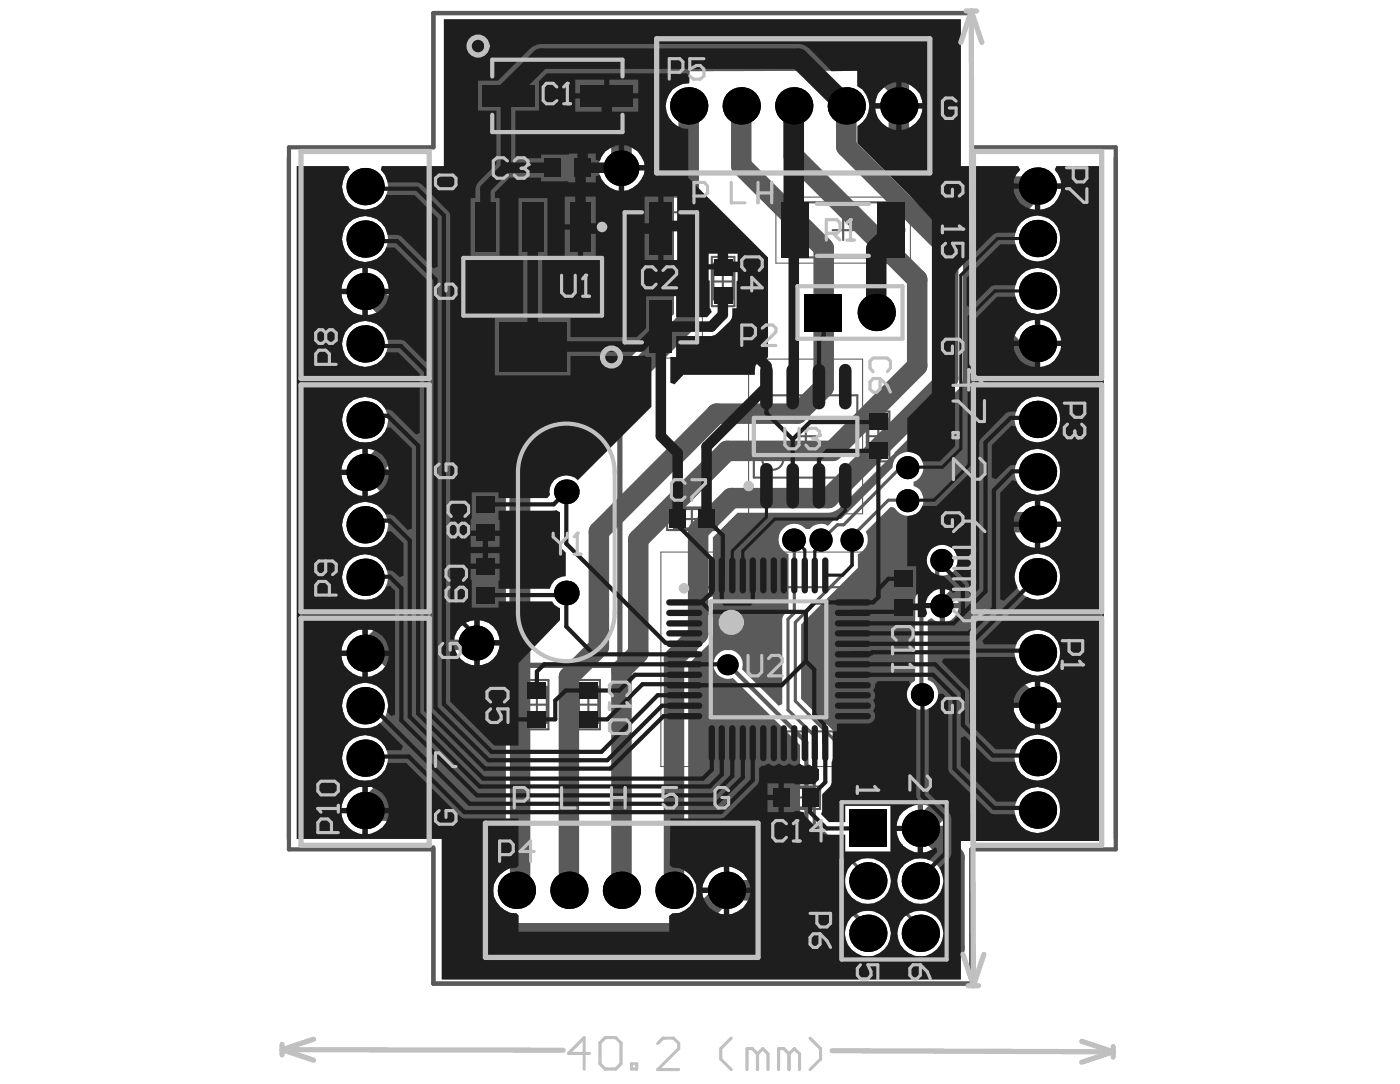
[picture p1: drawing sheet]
<svg xmlns="http://www.w3.org/2000/svg" width="279mm" height="216mm" viewBox="0 0 279 216" stroke-linecap="round" stroke-linejoin="round" font-family="sans-serif">
<g fill="none" stroke="#5a5a5a" stroke-width=".42">
<path d="M98.1 11.9h26v14.4h-26zM109.1 19.1h4.1M111.1 17v4.1M108.3 31.2h9.8v4.5h-9.8zM109.6 31.5h7.1v3.9h-7.1zM111.2 33.4h4M113.2 31.5v3.9M92.4 49.5h27.6v15.2h-27.6zM104.1 57.1h4.2M106.2 55v4.2M124.5 42.3h14.4v25.9h-14.4zM129.6 55.2h4.2"/>
<path d="M131.7 53.1v4.2M141.9 51.2h4.5v9.8h-4.5zM142.2 56.1h3.9M142.2 52.5h3.9v7.1h-3.9zM144.1 54.1v4M157.4 40.3h21.2v11h-21.2zM166 45.8h4M168.1 43.7v4.1M150.3 78.7h20.6v16.4h-20.6zM94.4 98.5h4.5v9.8h-4.5zM94.8 99.7h3.8v7.2h-3.8zM158.5 86.9h4.1"/>
<path d="M160.6 84.9v4.1M172.8 82h4.5v9.9h-4.5zM173.1 86.9h3.9M173.1 83.3h3.9v7.2h-3.9zM175.1 85v3.9M94.4 110.8h4.5v9.8h-4.5zM94.8 103.4h3.8M94.8 115.7h3.8M94.8 112h3.8v7.3h-3.8zM96.8 101.4v3.9M96.8 113.7v4M133 101.1h9.8v4.5h-9.8z"/>
<path d="M134.3 101.4h7.3v3.9h-7.3zM136 103.4h3.9M137.9 101.4v3.9M138.7 117h28.9v28.7h-28.9zM177.7 113.2h4.5v9.9h-4.5zM178 118.2h3.9M178 114.6h3.9v7.2h-3.9zM180 116.2v3.9M104.7 135.4h4.6v9.9h-4.6zM105 136.8h4v7.2h-4zM107 138.4v3.9M115.1 135.4h4.5v9.9h-4.5z"/>
<path d="M115.4 136.8h3.9v7.2h-3.9zM117.3 138.4v3.9M151.1 131.4h4.2M153.2 129.3v4.1M105 140.3h4M115.4 140.3h3.9M153.6 156.6h9.8v4.5h-9.8zM155 157h7.2v3.8h-7.2zM156.5 158.8h4M158.5 157v3.8"/>
<circle cx="154" cy="91.5" r="2.09"/>
<circle cx="142.5" cy="120.6" r="2.09"/>
</g>
<path d="M102.1 83.6h21l.5 .5v48.4h-21.5z" fill="none" stroke="#5a5a5a" stroke-width="1"/>
<path d="M95.1 10.9h32.1v16.3h-32.1zM91.3 39.3h29.7v35.7h-29.7zM123.5 39.3h16.5v32h-16.5zM154.7 39.3h26.8v13.1h-26.8zM149.2 71.5h22.7v30.8h-22.7zM131.7 110h43v42.7h-43z" fill="none" stroke="#5a5a5a" stroke-width=".21"/>
<path d="M86.4 168.8v27.1h107.2v-26.7h28.8v-139.9h-28.8v-26.7h-107.2v26.7h-28.8v139.9h28.8" fill="none" stroke="#5a5a5a" stroke-width=".84"/>
<path d="M59.2 33.1h10.2l.3 .7a4.6 4.6 0 0 0-.2 6.6 4.6 4.6 0 0 0 6.6 0 4.6 4.6 0 0 0-.2-6.6l.2-.7h12.4v-29.2h103v29.2h11.4l.4 .7-.7 .9-.5 1.1v.7h9.4l-.1-.7-.5-1.1-.6-.9 .3-.7h9.4v134.4h-28.5v27.6h-103.4v-28h-28.9zM179.7 16.4v4.2h4.2a4.7 4.7 0 0 0-4.2-4.2zM175.8 17.7l-.8 1-.6 1.9h4.2v-4.2l-.7 .1-1.2 .5zM179.7 21.6v4.3a4.7 4.7 0 0 0 4.2-4.3zM174.4 21.6a4.7 4.7 0 0 0 4.2 4.3v-4.3zM124.4 28.9v4h4.1a4.6 4.6 0 0 0-4.1-4zM120.6 30.2l-.7 1-.5 1.7h3.9v-4l-.6 .1-1.1 .5zM124.4 33.9v4.1a4.8 4.8 0 0 0 4.1-4.1zM119.4 33.9a4.6 4.6 0 0 0 3.9 4.1v-4.1zM207.3 37.6v4.2a4.5 4.5 0 0 0 4.2-4.2zM202.1 37.6a4.3 4.3 0 0 0 4.2 4.2v-4.2zM202.2 47.5a4.6 4.6 0 0 0 9.2 0 4.6 4.6 0 0 0-9.2 0zM68.2 47.6a4.6 4.6 0 0 0 9.2 0 4.6 4.6 0 0 0-9.2 0zM73.3 53.4v4.1h4.2a4.5 4.5 0 0 0-4.2-4.1zM69.4 54.7l-.8 1-.5 1.8h4.1v-4.1l-1.8 .5zM202.2 57.9a4.6 4.6 0 0 0 9.2 0 4.6 4.6 0 0 0-9.2 0zM73.3 58.6v4.2a4.5 4.5 0 0 0 4.2-4.2zM68.1 58.6l.1 .7a4.9 4.9 0 0 0 4 3.5v-4.2zM207.3 63.7v4.2h4.2a4.7 4.7 0 0 0-4.2-4.2zM203.3 65.1l-.7 .9-.5 1.1v.8h4.2v-4.2l-1.9 .5zM68.2 68.5a4.6 4.6 0 0 0 9.2 0 4.6 4.6 0 0 0-9.2 0zM207.3 68.9v4.2a4.5 4.5 0 0 0 4.2-4.2zM202.1 68.9a4.3 4.3 0 0 0 4.2 4.2v-4.2zM202.2 83.5a4.6 4.6 0 0 0 9.2 0 4.6 4.6 0 0 0-9.2 0zM69.5 80.4a4.6 4.6 0 0 0 1 7.2 4.6 4.6 0 0 0 6.7-2.8 4.6 4.6 0 0 0-2.2-5.1 4.6 4.6 0 0 0-5.5 .7zM73.3 89.4v4.2h4.2a4.3 4.3 0 0 0-4.2-4.2zM69.4 90.6l-.8 1.1-.5 1.9h4.1v-4.2l-1.8 .5zM202.2 94a4.6 4.6 0 0 0 9.2 0 4.6 4.6 0 0 0-9.2 0zM73.3 94.6v4.2a4.5 4.5 0 0 0 4.2-4.2zM68.1 94.6a4.7 4.7 0 0 0 4.1 4.2v-4.2zM137.5 14.2l-.1 2.3a4.9 4.9 0 0 0-4.7 4.6 4.7 4.7 0 0 0 1.6 3.5v37.9l-32.6 32.6-.6 .7-.2 .7-.1 .7v76.2a4.5 4.5 0 0 0-2.4 5.1 4.5 4.5 0 0 0 4.5 3.4l.4 .4v3.3h30.1v-3.2l.6-.5a4.5 4.5 0 0 0 4.5-2.9 4.5 4.5 0 0 0-1.3-5.1v-41.6l4.1-4 .7-1.2 .1-.8v-19.3l4.9-4.9h18.1l.8-.1 .7-.3 .6-.4 11-11 .6 .5a3.2 3.2 0 0 0-.9 2.3l-10.3 10.3h-1.1l-1.5 1.3a2.75 2.75 0 0 0-3.5 .7h-.9a3.1 3.1 0 0 0-4.9 .3 3.1 3.1 0 0 0 1.5 4.7v11.3l-1 .8-.3 .8v16.9l-.7 .4-7.4-7.4a2.88 2.88 0 0 0-2.3-3.8 2.88 2.88 0 0 0-3.2 3.2 2.88 2.88 0 0 0 3.8 2.4l13.4 13.4v16.7l.1 .5 .2 .4 7 6.9v7.4l2.6 2.8a4.6 4.6 0 0 0 2 7.1 4.6 4.6 0 0 0 6.1-4 4.6 4.6 0 0 0-5.7-4.7l-.2 .1-2-2 .6-.6a4.5 4.5 0 0 0 5.8-.1l.7 .3 .4 .8 2.9 3a4.6 4.6 0 0 0 1.9 7.2 4.6 4.6 0 0 0 6.1-4.2 4.6 4.6 0 0 0-6-4.4l-2.5-2.5 .2-.7 .2-.1a4.5 4.5 0 0 0 6.2 .9 4.5 4.5 0 0 0 1.2-6.2 4.5 4.5 0 0 0-6.2-1.4l-.9 .6-.3 .5-.8-.3v-4l.8-.3 .1 .3 1 .8 1.2 .5 .7 .1v-9.5a4.8 4.8 0 0 0-3 1.6l-.8-.2v-2.8l-.4-.8-19-18.9v-14.8l11.3-11.3v-2.7a3.1 3.1 0 0 0 1.6-4.5l4.9-4.9 .7 .1a3.1 3.1 0 0 0 4.9 .9 3.1 3.1 0 0 0-.5-5l-.5-.2v-.8a3.1 3.1 0 0 0 1.5-4.6 3.1 3.1 0 0 0-4.8-.6l-.6-.6 12.9-12.7 .7-1.4 .1-.7v-25.9l-.1-.7-.7-1.4-19.5-19.4v-3.4a4.5 4.5 0 0 0-.7-7.5v-3zM207.3 99.7v4.2h4.2a4.7 4.7 0 0 0-4.2-4.2zM203.3 101.1l-.7 .9-.5 1.2v.7h4.2v-4.2l-1.9 .5zM69.5 101.3a4.6 4.6 0 0 0 1 7.2 4.6 4.6 0 0 0 6.7-2.8 4.6 4.6 0 0 0-2.2-5.2 4.6 4.6 0 0 0-5.5 .8zM207.3 104.9v4.2a4.7 4.7 0 0 0 4.2-4.2zM202.1 104.9a4.4 4.4 0 0 0 3.4 4.1l.8 .1v-4.2zM202.2 114.9a4.6 4.6 0 0 0 9.2 0 4.6 4.6 0 0 0-9.2 0zM69.5 111.7a4.6 4.6 0 0 0 1 7.2 4.6 4.6 0 0 0 6.7-2.8 4.6 4.6 0 0 0-2.2-5.1 4.6 4.6 0 0 0-5.5 .7zM188.4 121.1v2.7a3.1 3.1 0 0 0 2.7-2.7zM185.6 109.3a3.1 3.1 0 0 0-.1 4.4v2l-2.7 2.7-.3 .4-.1 .6v16.1a3.1 3.1 0 0 0-1 4.7 3.1 3.1 0 0 0 4.7 .2 3.1 3.1 0 0 0-.7-4.8l-.5-.2v-11.9l.7-.4 .6 .4 .7 .3h.4v-3.2h.5v-.5h3.3a3.4 3.4 0 0 0-2.4-2.7h-.2l-.5-.7 .1-2 .5-.1a2.59 2.59 0 0 0 2.2-2.2 3.5 3.5 0 0 0-.8-3.1 3.3 3.3 0 0 0-4.4 0zM95.6 123.5v4h4a4.3 4.3 0 0 0-4-4zM91.8 124.8l-.7 .9-.5 1.2v.6h4v-4l-.8 .1-1 .5zM73.3 125.4v4.2h4.2a4.3 4.3 0 0 0-4.2-4.2zM69.4 126.7l-.8 1-.5 1.9h4.1v-4.2h-.7l-1.1 .5zM95.6 128.5v4a4.3 4.3 0 0 0 4-4zM90.6 128.5a4.3 4.3 0 0 0 4 4v-4zM202.2 130a4.6 4.6 0 0 0 9.2 0 4.6 4.6 0 0 0-9.2 0zM73.3 130.6v4.2a4.5 4.5 0 0 0 4.2-4.2zM68.1 130.6a4.7 4.7 0 0 0 4.1 4.2v-4.2zM207.3 135.8v4.1h4.2a4.7 4.7 0 0 0-4.2-4.1zM203.3 137.1l-.7 1-.5 1.1v.7h4.2v-4.1l-1.9 .5zM69.5 137.3a4.6 4.6 0 0 0 1 7.2 4.6 4.6 0 0 0 6.7-2.8 4.6 4.6 0 0 0-2.2-5.1 4.6 4.6 0 0 0-5.5 .7zM207.3 141v4.2a4.7 4.7 0 0 0 4.2-4.2zM202.1 141a4.4 4.4 0 0 0 3.4 4l.8 .2v-4.2zM202.2 150.9a4.6 4.6 0 0 0 9.2 0 4.6 4.6 0 0 0-9.2 0zM69.5 147.8a4.6 4.6 0 0 0 1 7.2 4.6 4.6 0 0 0 6.7-2.9 4.6 4.6 0 0 0-2.2-5.1 4.6 4.6 0 0 0-5.5 .8zM73.3 156.7v4.2h4.2a4.3 4.3 0 0 0-4.2-4.2zM69.4 158l-.8 1-.5 1.9h4.1v-4.2h-.7l-1.1 .6zM184 160.3v4.2h4.2a4.7 4.7 0 0 0-4.2-4.2zM202.2 161.3a4.6 4.6 0 0 0 9.2 0 4.6 4.6 0 0 0-9.2 0zM73.3 162v4.1a4.5 4.5 0 0 0 4.2-4.1zM68.1 162a4.7 4.7 0 0 0 4.1 4.1v-4.1zM184 165.5v4.3a4.7 4.7 0 0 0 4.2-4.3zM145.3 172.6v4.2h4.2a4.7 4.7 0 0 0-4.2-4.2zM141.4 174l-.8 1-.5 1.2-.1 .6h4.3v-4.2l-.7 .1-1.2 .5zM145.3 177.8v4.3a4.7 4.7 0 0 0 4.2-4.3zM140 177.8a4.7 4.7 0 0 0 4.3 4.3v-4.3z" fill="#5a5a5a"/>
<path d="M194.4 114l-6.6 6.6M81.9 122.3l6.2 6.1h7.8l-.4-.4h-.4" fill="none" stroke="#5a5a5a" stroke-width="2.1"/>
<path d="M181 93h-1.4l-11.4 11.5h-1.3l-3 3h-.2M181 99.6h-3.9l-7.3 7.2v5.8l-11.3 11.4v15.6l19.4 19.3v20.3l5.5 5.5v1.2M158.3 107.5v14.6l-1.2 1.2v18.1l5.2 5.1v17.5l10.7 10.7v.7" fill="none" stroke="#5a5a5a" stroke-width=".63"/>
<path d="M187.8 111.6l-1 1v3.6l-3.1 3.2v18.9M145.1 132.3l15.6 15.6v17.2l7.4 7.3v7.4l4.9 4.9v1.2" fill="none" stroke="#5a5a5a" stroke-width=".84"/>
<path d="M123.9 33.4v-15.6l6.1-6.1h43.4l5.8 5.7v11.8l7.9 8h19.6l-8.6 8.5v19.9l4.9 4.9h3l-11.6 11.5v19.3l2.9 2.9v-.2h8.7M137.3 21.1v42.6l-33.6 33.5v79.4l-.8 .7M147.7 21.1v11.9l16.5 16.4v27.8l-5.3 5.2h-16.1l-23.4 23.5v23l-6 5.9v42.5M158.2 21.1v10l24.6 24.6v17.2l-16.8 16.9h-21.1l-17.7 17.7v22.6l-3.3 3.4v43.8M168.7 21.1v8.1l20.3 20.3v25.9l-23.9 23.8h-19.3l-6.6 6.6v20.5l-4.9 4.9v46.1M73.2 57.6l6.9 6.8v22.8l-6.1 6 7.9 7.9v19.9l-9.1 9.1M198.7 104l-4.3 5.5v19.8l10.4 10.3h2.8M74.9 128l7.8 7.9v15.6l-9.9 9.9M197.3 132.1v19.1l-13.9 13.8h1.1l5.8 5.7v18.2l-3.7 3.7h-17l-15.2-15.3h-9.6l-8.6 8.6h-36l-6-6v-12.8l-5.6-5.7h-12.9" fill="none" stroke="#5a5a5a" stroke-width="4.1"/>
<g fill="#000">
<circle cx="72.8" cy="37.2" r="3.7"/>
<circle cx="123.9" cy="33.5" r="3.6"/>
<circle cx="137.3" cy="21.1" r="3.7"/>
<circle cx="147.7" cy="21.1" r="3.7"/>
<circle cx="158.2" cy="21.1" r="3.7"/>
<circle cx="168.7" cy="21.1" r="3.7"/>
<circle cx="179.2" cy="21.1" r="3.7"/>
<circle cx="206.8" cy="37.1" r="3.7"/>
<circle cx="72.8" cy="58.1" r="3.7"/>
<circle cx="72.8" cy="47.6" r="3.7"/>
<circle cx="206.8" cy="58" r="3.7"/>
<circle cx="206.8" cy="47.5" r="3.7"/>
<circle cx="72.8" cy="68.5" r="3.7"/>
<circle cx="174.7" cy="62.2" r="3.7"/>
<circle cx="206.8" cy="68.4" r="3.7"/>
<circle cx="72.8" cy="83.6" r="3.7"/>
<circle cx="72.8" cy="94.1" r="3.7"/>
<circle cx="112.9" cy="97.9" r="2.46"/>
<circle cx="180.9" cy="93.1" r="2.3"/>
<circle cx="180.9" cy="99.7" r="2.3"/>
<circle cx="206.8" cy="83.5" r="3.7"/>
<circle cx="206.8" cy="94" r="3.7"/>
<circle cx="72.8" cy="115" r="3.7"/>
<circle cx="72.8" cy="104.5" r="3.7"/>
<circle cx="112.9" cy="118.1" r="2.46"/>
<circle cx="158.3" cy="107.5" r="2.33"/>
<circle cx="163.7" cy="107.6" r="2.3"/>
<circle cx="169.8" cy="107.6" r="2.3"/>
<circle cx="187.7" cy="111.6" r="2.3"/>
<circle cx="206.8" cy="104.4" r="3.7"/>
<circle cx="206.8" cy="114.9" r="3.7"/>
<circle cx="72.8" cy="130.1" r="3.7"/>
<circle cx="95" cy="128.1" r="3.5"/>
<circle cx="145.1" cy="132.4" r="2.12"/>
<circle cx="183.9" cy="138.4" r="2.3"/>
<circle cx="187.7" cy="120.7" r="2.33"/>
<circle cx="206.8" cy="130" r="3.7"/>
<circle cx="72.8" cy="140.6" r="3.7"/>
<circle cx="72.8" cy="151" r="3.7"/>
<circle cx="206.8" cy="140.5" r="3.7"/>
<circle cx="206.8" cy="150.9" r="3.7"/>
<circle cx="72.8" cy="161.4" r="3.7"/>
<circle cx="102.9" cy="177.3" r="3.7"/>
<circle cx="113.4" cy="177.3" r="3.7"/>
<circle cx="123.9" cy="177.3" r="3.7"/>
<circle cx="134.3" cy="177.3" r="3.7"/>
<circle cx="144.8" cy="177.3" r="3.7"/>
<circle cx="173" cy="175.4" r="3.7"/>
<circle cx="183.4" cy="165" r="3.7"/>
<circle cx="183.4" cy="175.4" r="3.7"/>
<circle cx="206.8" cy="161.3" r="3.7"/>
<circle cx="173" cy="185.9" r="3.7"/>
<circle cx="183.4" cy="185.9" r="3.7"/>
</g>
<g fill="#000">
<path d="M160.4 58.6h7.4v7.4h-7.4z" fill-rule="evenodd"/>
<path d="M169.2 161.2h7.4v7.5h-7.4z" fill-rule="evenodd"/>
</g>
<path d="M59.2 33.1h10.2l.3 .7a4.5 4.5 0 0 0 .5 7.1 4.5 4.5 0 0 0 6.8-2.1h5.6l4.6 4.6v9.7l-.8 .4-6.4-6.4-.8-.3h-1.9a4.6 4.6 0 0 0-6.6-3.2 4.6 4.6 0 0 0-1.2 7.2 4.6 4.6 0 0 0 7.3-.9l.2-.6h1.6l6.9 6.9v15.5l-.7 .3-4.1-4-.8-.3h-2.6l-.1-.4a4.6 4.6 0 0 0-6.7-2.7 4.6 4.6 0 0 0-.9 7.2 4.6 4.6 0 0 0 7.2-1l.2-.6h2.4l4.3 4.3v11.8l-.8 .3-4.7-4.7-.4-.2-.9-.1-.1-.3a4.6 4.6 0 0 0-6.6-1.4 4.6 4.6 0 0 0-.9 6.7 4.6 4.6 0 0 0 6.7 .3l.8-1 .3-.7 .7-.1 4.3 4.2v16l-.8 .3-2.8-2.8-.8-.4h-.8a4.6 4.6 0 0 0-6.9-1.5 4.6 4.6 0 0 0-.2 7.1 4.6 4.6 0 0 0 7-1.2l.4-.9 .7-.1 2.5 2.4v6.5l-.7 .3-1.5-1.3-1-.1-.4-.9a4.6 4.6 0 0 0-6.6-1.5 4.6 4.6 0 0 0-.9 6.7 4.6 4.6 0 0 0 6.7 .3l1-1.3 .7-.3 1 1.1v24.6l-.7 .3-.8-.9a4.6 4.6 0 0 0-4.7-5.7 4.6 4.6 0 0 0-4 6.2 4.6 4.6 0 0 0 7.2 1.8l4.6 4.6-.3 .8h-2.9l-.3-.7a4.6 4.6 0 0 0-6.6-1.5 4.6 4.6 0 0 0-.9 6.7 4.6 4.6 0 0 0 6.7 .3l.8-.9 .5-1.4h3.6l11.2 11 .5 .1h10.7v9.4l-.4 .4a4.5 4.5 0 0 0-4.6 4.6 4.5 4.5 0 0 0 4.6 4.5l.4 .4v3.3h30.1v-3.2l.6-.5a4.5 4.5 0 0 0 4.6-3.2 4.5 4.5 0 0 0-2.1-5.2l-1-.6-1.4-.1-.6-.5 .1-9.3 10.6-.1 6.8-6.7 .3-.8v-2.4l.6-.5 .2 .1 1.1-.6a1.31 1.31 0 0 0 2.1 0 1.21 1.21 0 0 0 2 0 1.31 1.31 0 0 0 2.1 0 1.3 1.3 0 0 0 1.9 .3l.6 .4v-4.6h1v4.9l.3 .2v2.1l-.9 .9h-3.8l-.2-.2h-2.1v5.8h2.1v-.3l1.9 .3 .3 .8 3.4 3.3 .8 .3h3.8v3.4h9v-9.1h-9v3.2h-3.3l-1.5-1.5 .2-.7v-3.3l1.5-1.6 .4-.8v-4.1l.2-.7v-5.3h.8v-1.5l.2-.1 6.5-.1a1.48 1.48 0 0 0 .5-2.4 1.51 1.51 0 0 0 0-2.1 1.38 1.38 0 0 0 0-2l.3-.5 .1-.7 .6-.7h6.1l.4 .8a2.96 2.96 0 0 0 1.1 4.7v17.4l.5 1.1-.2 .7-.7 .1a4.5 4.5 0 0 0-3.5 4.1h4.7v.5h.6v4.8l.7-.1 1.2-.5 .5-.4 .3 .2 .1 .7-1.6 1.7a4.6 4.6 0 0 0-6.3 5 4.6 4.6 0 0 0 7.8 2.3 4.4 4.4 0 0 0 .5-5.8l2.1-2.1 .3-.8v-7l-.3-.9-4.2-4.1v-16.9l.3-.1a3.1 3.1 0 0 0 1.6-2.7l1-.1 1 1v13.9l.1 .5 8.5 8.5 4.7 .1 .1 .3a4.6 4.6 0 0 0 6.7 2.7 4.6 4.6 0 0 0 .9-7.2 4.6 4.6 0 0 0-7.2 1l-.3 .7h-3.9l-7.1-7.1v-5.7l.8-.3 5.2 5 4.8 .1 .1 .3a4.6 4.6 0 0 0 6.7 2.8 4.6 4.6 0 0 0 .9-7.2 4.6 4.6 0 0 0-7.2 1l-.3 .6h-4.1l-5.2-5.2-.1-6.6-5.4-5.5 .4-.7h5.9l.9-.4h7.4l.1 .4a4.6 4.6 0 0 0 6.7 2.7 4.6 4.6 0 0 0 .9-7.2 4.6 4.6 0 0 0-7.2 1l-.3 .6h-6.4l-.3-.7 8.8-8.8a4.5 4.5 0 0 0 6.3-2.1 4.5 4.5 0 0 0-2.6-6.1 4.5 4.5 0 0 0-5.9 3.1l-.2 1.2 .2 1.1 .4 1.1-2.7 2.6-.7-.3v-21.2l2.4-2.5 .8 .2a4.6 4.6 0 0 0 7.1 1.5 4.6 4.6 0 0 0-.5-7.2 4.6 4.6 0 0 0-6.8 2.4l-1 .1-2.9 2.7-.8-.3v-6.4l3.9-3.9 .8 .1 .4 .9a4.6 4.6 0 0 0 6.9 1.2 4.6 4.6 0 0 0 0-6.9 4.6 4.6 0 0 0-6.9 1.1l-.3 .8h-1l-1 .3-4.9 5-.4 .8v29.2l-1.3 1.2-.7-.3-.1-2-2.7-2.8a3.4 3.4 0 0 0-.4-4.1 3.1 3.1 0 0 0-4-.2 3.1 3.1 0 0 0-.9 4 3.2 3.2 0 0 0 3 1.6l2.4 2.4-.1 .8-.5 .2-.4-.4-1.1-.3v3.2h-.6v.5h-3.3l.3 1.1-.4 .7h-1.5v-1.3h-2.9v-1.1h2.9v-2.2h-.3v-5.5h-1.8v-9.8l.2-.2 .8-.2a2.88 2.88 0 0 0 2.1-1.8h2.7l7.6-7.7 .1-.5v-29l4.4-4.5h3.7a4.5 4.5 0 0 0 7 2.6 4.5 4.5 0 0 0 0-7.5 4.5 4.5 0 0 0-7 2.6l-4.6 .1-4.4 4.3-.7-.3v-5.6l6.7-6.6h3a4.5 4.5 0 0 0 7 2.5 4.5 4.5 0 0 0 0-7.4 4.5 4.5 0 0 0-7 2.6h-3.6l-.8 .3-7.3 7.3-.2 .4-.1 .4v34.1l-3.1 3h-3.4a2.75 2.75 0 0 0-2.9-1.9l-.2-.2v-6.5l5-5v-34.6l-4.6-4.9-10.3-10.3v-3.4h.1a4.5 4.5 0 0 0-.1-8v-3l-5.1 .1-4.5-4.6-1.3-.7-.8-.1h-51.4l-.7 .1-.7 .3-.6 .4-6.5 6.5h-4v5.9h3.6v10.7l-3.5 3.5-.4 .7-.2 .7v1.9h-1v11.5h5.8v-11.5h-1v-1.2l3-2.9h6.2v.7h5.4l.2 .2h2.2v-5.7h-2.2v.2h-5.6v.7h-5.1v-9.5h4.7v-5.8l1.6-1.6h27.9l.5 .5-.1 1.5a4.5 4.5 0 0 0-4.6 4.5 4.5 4.5 0 0 0 4.5 4.6v9.7l15.9 15.9v19.8l-.3 .3-1 .2-.7 .6-.5 .7-.1 1.8h-14.3l-1.8 1.8-.8-.3v-5.1h1.2v-4.2h7l.7-.2 2.9-2.7 .5-.6 .1-2h.8v-5.3l.2-.2v-2.2h-5.7v2.2h.2v5.5l.4 .7-1 1.1h-6.1v-4.2h-6v6.4l-1.9 1.7h-13.2v-3.8h-5.6v-12.3h1v-11.5h-5.8v11.5h1v12.3h-5.7v11.5h15.1v-3.9l14.8-.1 .3 .3h1v9.9l-14.6 14.7a3.3 3.3 0 0 0-3.9-.6 3.3 3.3 0 0 0-1.7 3.5l-.5 .6h-9.7v-1.1h-5.4v5.2l-.2 .3v2.1h5.8v-2.1h-.2v-1.9h11l.5-.1 .7 .4 .1 6.8 .2 .4 .9 .9v4.7l-.8 .1a3.1 3.1 0 0 0-2.4 2.4h-10.2v-1.6l.2-.2v-2.2h-5.8v2.2h.2v5.5h5.4v-1.2h10.6l.5 .6 1.1 .7v2.4l-8.3 8.6v16.4h-4.8l-8.8-8.8v-11h.9v.5a4.6 4.6 0 0 0 4 3.3v-9a4.4 4.4 0 0 0-4 3.9h-.9v-84.5l-.1-.5-5.6-5.8-.9-.3h-5.8a4.4 4.4 0 0 0-1.4-2.5l.2-.7h12.4v-29.2h103v29.2h11.4l.4 .7-.7 .9-.5 1.1v.7h9.4l-.1-.7-.5-1.1-.6-.9 .3-.7h9.4v134.4h-28.5v27.6h-103.4v-28h-28.9zM121.5 15.9v2.7h5.7v-2.7zM114.7 15.9v2.7h5.7v-2.7zM179.7 16.4v4.2h4.2a4.7 4.7 0 0 0-4.2-4.2zM175.8 17.7l-.8 1-.6 1.9h4.2v-4.2l-.7 .1-1.2 .5zM121.5 19.6v2.6h5.7v-2.6zM114.7 19.6v2.6h5.7v-2.6zM179.7 21.6v4.3a4.7 4.7 0 0 0 4.2-4.3zM174.4 21.6a4.7 4.7 0 0 0 4.2 4.3v-4.3zM116.6 30.6v5.7h2.1v-1.2l.9-.2a4.5 4.5 0 0 0 3.7 3.1v-9.1a4.6 4.6 0 0 0-3.7 3.2l-.9-.3v-1.2zM124.4 28.9v4h4.1a4.6 4.6 0 0 0-4.1-4zM124.4 33.9v4.1a4.8 4.8 0 0 0 4.1-4.1zM207.3 37.6v4.2a4.5 4.5 0 0 0 4.2-4.2zM202.1 37.6a4.3 4.3 0 0 0 4.2 4.2v-4.2zM116.2 39.2v5.5h2.5v-5.5zM112.6 39.2v5.5h2.6v-5.5zM132.2 39.2v5.8h2.8v-5.8zM128.5 39.2v5.8h2.7v-5.8zM116.2 45.7v5.5h2.5v-5.5zM112.6 45.7v5.5h2.6v-5.5zM132.2 46v5.8h2.8v-5.8zM128.5 46v5.8h2.7v-5.8zM144.6 50.5v2.1h2.4v-2.1zM141.3 50.5v2.1h2.3v-2.1zM73.3 53.4v4.1h4.2a4.5 4.5 0 0 0-4.2-4.1zM69.4 54.7l-.8 1-.5 1.8h4.1v-4.1l-1.8 .5zM73.3 58.6v4.2a4.5 4.5 0 0 0 4.2-4.2zM68.1 58.6l.1 .7a4.9 4.9 0 0 0 4 3.5v-4.2zM207.3 63.7v4.2h4.2a4.7 4.7 0 0 0-4.2-4.2zM203.3 65.1l-.7 .9-.5 1.1v.8h4.2v-4.2l-1.9 .5zM207.3 68.9v4.2a4.5 4.5 0 0 0 4.2-4.2zM202.1 68.9a4.3 4.3 0 0 0 4.2 4.2v-4.2zM73.3 89.4v4.2h4.2a4.3 4.3 0 0 0-4.2-4.2zM69.4 90.6l-.8 1.1-.5 1.9h4.1v-4.2l-1.8 .5zM73.3 94.6v4.2a4.5 4.5 0 0 0 4.2-4.2zM68.1 94.6a4.7 4.7 0 0 0 4.1 4.2v-4.2zM207.3 99.7v4.2h4.2a4.7 4.7 0 0 0-4.2-4.2zM203.3 101.1l-.7 .9-.5 1.2v.7h4.2v-4.2l-1.9 .5zM97.3 106.7v2.2h2.3v-2.2zM93.8 106.7v2.2h2.4v-2.2zM207.3 104.9v4.2a4.7 4.7 0 0 0 4.2-4.2zM202.1 104.9a4.4 4.4 0 0 0 3.4 4.1l.8 .1v-4.2zM97.3 110.2v2.1h2.3v-2.1zM93.8 110.2v2.1h2.4v-2.1zM185.4 118.3l-.5 .6-.4 1.2h2.8v-2.7h-.4l-.7 .3zM95.6 123.5v4h4a4.3 4.3 0 0 0-4-4zM73.3 125.4v4.2h4.2a4.3 4.3 0 0 0-4.2-4.2zM69.4 126.7l-.8 1-.5 1.9h4.1v-4.2h-.7l-1.1 .5zM95.6 128.5v4a4.3 4.3 0 0 0 4-4zM73.3 130.6v4.2a4.5 4.5 0 0 0 4.2-4.2zM68.1 130.6a4.7 4.7 0 0 0 4.1 4.2v-4.2zM207.3 135.8v4.1h4.2a4.7 4.7 0 0 0-4.2-4.1zM203.3 137.1l-.7 1-.5 1.1v.7h4.2v-4.1l-1.9 .5zM207.3 141v4.2a4.7 4.7 0 0 0 4.2-4.2zM202.1 141a4.4 4.4 0 0 0 3.4 4l.8 .2v-4.2zM153 156v2.3h2.2v-2.3zM73.3 156.7v4.2h4.2a4.3 4.3 0 0 0-4.2-4.2zM69.4 158l-.8 1-.5 1.9h4.1v-4.2h-.7l-1.1 .6zM153 159.4v2.4h2.2v-2.4zM73.3 162v4.1a4.5 4.5 0 0 0 4.2-4.1zM68.1 162a4.7 4.7 0 0 0 4.1 4.1v-4.1zM178.7 165.5a4.5 4.5 0 0 0 4.2 4.3v-4.3zM145.3 172.6v4.2h4.2a4.7 4.7 0 0 0-4.2-4.2zM141.4 174l-.8 1-.5 1.2-.1 .6h4.3v-4.2l-.7 .1-1.2 .5zM168.4 175.5a4.6 4.6 0 0 0 9.1 0 4.6 4.6 0 0 0-9.1 0zM145.3 177.8v4.3a4.7 4.7 0 0 0 4.2-4.3zM140 177.8a4.7 4.7 0 0 0 4.3 4.3v-4.3zM178.9 186a4.6 4.6 0 0 0 9.1 0 4.6 4.6 0 0 0-9.1 0zM168.4 186a4.6 4.6 0 0 0 9.1 0 4.6 4.6 0 0 0-9.1 0z" fill="#1e1e1e"/>
<path d="M74 114.1l.8 .8M93 112.8l-1.7 1.6M73.1 150.7l-.3 .3" fill="none" stroke="#1e1e1e" stroke-width=".84"/>
<circle cx="96.8" cy="106.2" r=".42" fill="#1e1e1e"/>
<path d="M101.4 19.1l-.6 .5M100.8 33.4l-4 4.2" fill="none" stroke="#1e1e1e" stroke-width="2.1"/>
<path d="M115.7 45.2l.3 .3M112.9 118.1l-.5 .4M107 133.8v3.7M112.8 137.5h4.5M112.9 124.8l5.4 5.5" fill="none" stroke="#1e1e1e" stroke-width=".84"/>
<circle cx="116.1" cy="33.4" r="1.05" fill="#1e1e1e"/>
<path d="M116.1 33.4l-.4 .4M132.2 45l-.5 .5M151.1 53.1l-1.7 1.7M158.2 76.9l-.2 .2" fill="none" stroke="#1e1e1e" stroke-width="2.1"/>
<g fill="none" stroke="#1e1e1e" stroke-width=".84">
<path d="M164.2 66.9l-1 1M163.2 91.5v5.3M135.1 103.4v1.2M140.8 103.4l3.3 3.2M141.9 118l-1.8 1.7v.5l1.7 1.7M141.9 111.4v3.2M144.1 114.3l-.2 .3M150 119.6l-.6 .6M175.1 117.4v1.5l-1.1 1.1M126.6 134.4l-3.1 3.1M173.9 129.9l-.2 .2h-3.5M180.4 120.6l-1.2 1.3"/>
<path d="M141.9 153.3l-1.8 1.8M143.9 154.2l-2.4 2.4M160.6 154.8h-4.2l-.7 .8M162.3 142.2l2 2.1v3.6l.2 .2M183.4 174.9v.5"/>
</g>
<path d="M146 109.7v4.9M148.1 109.7v4.9M160.4 109.5v5.1M163.7 108.5l-1.3 1.2v4.9M164.5 114.6h3.5M168.5 101.7l-1.7 1.7" fill="none" stroke="#1e1e1e" stroke-width=".63"/>
<circle cx="180" cy="115.3" r=".42" fill="#1e1e1e"/>
<path d="M206 49.6l-2.1-2.1h-5.1l-7.3 7.3v34.6l-3.7 3.6h-6.8M206 60l-2.1-2h-5.6l-5.1 5.1v29.5l-7 7h-5.2M152.8 96.8v6.2l-6.8 6.7M168.5 96.8v4.9M158.3 107.5l2.1 2M163.7 107.5v1M166.8 103.4h-12.4l-6.3 6.3M170.9 106.4l-1.1 1.1v5.1l-1.8 2" fill="none" stroke="#1e1e1e" stroke-width=".63"/>
<g fill="none" stroke="#1e1e1e" stroke-width=".84">
<path d="M74 37.6h9.1l5.4 5.3v97.3l9.5 9.5h21.9l11.2-11.2h5.2M74 48h5.2l7.6 7.7v85.3l10.6 10.4h23.6l10.9-10.8h4.4M74 68.9h5.9l5 5v67.5l11.7 11.7h25.1l10.5-10.5h4.1M152.8 77.1v5.2l5.2 5.2M163.2 67.9v9.2M164.2 62.2v4.7M74 82.8h3.3l6 6v53.3l13 13h43.8M158 87.5v9.3M163.2 91.5l1.7-1.7h10.2v29.1M175.1 84.1h-13.6l-3.5 3.4M206 94.8l-1-.9h-3.2l-3.7 3.7v23.5l-5 5h-23.2M206 84.4l-1.2-1.2h-3.3l-5.1 4.9v29.7l-6.4 6.4h-20.1"/>
<path d="M74 103.7h3.7l4 4v35.1l13.9 13.8h45.9M74.8 114.9h2.9l2.3 2.3v26.3l15.1 14.9h47l3.9-3.8v-6.5M91.3 114.4v8.7l3.8 3.7v8.6l7.8 7.9h7.8v-3.8l2.1-2M96.8 106.2v6.6h-3.8M96.8 100.5h13.6l2.5-2.6v10.4l19.8 19.7h3.4l.2 .2M96.8 118.5h15.6M112.9 118.1v6.7M135.1 104.6l6.8 6.8M141.9 114.6v3.4M143.9 114.6v5l.6 .6h4.9M144.1 106.6v7.7M150 114.6v5"/>
<path d="M174 120h-11.6l-1.8 1.9M180 115.3h-2.9l-2 2.1M187.8 111.6v1l4.1 4.1v5.6M206 115.7l-12.6 12.5h-23.5M117.3 137.5h6.2M118.3 130.3h18M126.6 134.4h9.7M141.8 121.9h18.8M145.1 132.3h-36.6l-1.5 1.5M160.6 131.7l-4.8 4.8h-19.5l-.2-.2h-8l-7.1 7h-3.7M160.6 131.7l1.7 1.7v8.8M160.6 121.9v9.8"/>
<path d="M169.9 132.3h16.5l5.5 5.5v6.6l6 6.1h8.1M169.9 134.4h16.1l4.3 4.3v14.4l7.8 7.8h7.9M170.2 130.1l-.3 .2M179.2 121.9h-9l-.3 .2M180.4 120.6h7.4M183.9 138.3v20.2l4.5 4.5v7l-5 4.9M206 129.6h-11.7l-.3 .3h-20.1M74 140.6l19.6 19.5h49.1l5.4-5.2v-6.8M141.9 148.1v5.2M143.9 148.1v6.1M150 148.1v7.3l-6.3 6.4h-51.1l-11.1-11.1h-8.4M155.7 155.6v3.2"/>
<path d="M162.4 148.1v4.8l-1.8 1.9M164.5 148.1v7.7l-3 3v3l3.2 3.2h8.3"/>
</g>
<path d="M100.8 19.6v13.8h9.5M120.9 19.1v5l-4.8 4.8v4.5h7.8M96.8 37.6v7.6M115.7 33.8v11.4M106.2 45.2v23.8h21.5l4-3.9M116 45.5h15.7M132.2 45h9.1l2.8 2.8v5.3h7M144.1 59v3.6l-2.3 2.5h-10.1M149.4 54.8v14.8l3.4 3.3v4.2l-12 11.9v14.4M158.2 46.9v30M131.7 65.1v21.8l3.4 3.3v13.2" fill="none" stroke="#1e1e1e" stroke-width="2.1"/>
<path d="M101.4 19.1v-.9l6.4-6.5h51.4l9.5 9.4M158.2 21.1v25.8M178.4 45.8l-3.7 3.8v12.6" fill="none" stroke="#1e1e1e" stroke-width="4.1"/>
<g fill="#000">
<circle cx="72.8" cy="37.2" r="3.7"/>
<circle cx="123.9" cy="33.5" r="3.6"/>
<circle cx="137.3" cy="21.1" r="3.7"/>
<circle cx="147.7" cy="21.1" r="3.7"/>
<circle cx="158.2" cy="21.1" r="3.7"/>
<circle cx="168.7" cy="21.1" r="3.7"/>
<circle cx="179.2" cy="21.1" r="3.7"/>
<circle cx="206.8" cy="37.1" r="3.7"/>
<circle cx="72.8" cy="58.1" r="3.7"/>
<circle cx="72.8" cy="47.6" r="3.7"/>
<circle cx="206.8" cy="58" r="3.7"/>
<circle cx="206.8" cy="47.5" r="3.7"/>
<circle cx="72.8" cy="68.5" r="3.7"/>
<circle cx="174.7" cy="62.2" r="3.7"/>
<circle cx="206.8" cy="68.4" r="3.7"/>
<circle cx="72.8" cy="83.6" r="3.7"/>
<circle cx="72.8" cy="94.1" r="3.7"/>
<circle cx="112.9" cy="97.9" r="2.46"/>
<circle cx="180.9" cy="93.1" r="2.3"/>
<circle cx="180.9" cy="99.7" r="2.3"/>
<circle cx="206.8" cy="83.5" r="3.7"/>
<circle cx="206.8" cy="94" r="3.7"/>
<circle cx="72.8" cy="115" r="3.7"/>
<circle cx="72.8" cy="104.5" r="3.7"/>
<circle cx="112.9" cy="118.1" r="2.46"/>
<circle cx="158.3" cy="107.5" r="2.33"/>
<circle cx="163.7" cy="107.6" r="2.3"/>
<circle cx="169.8" cy="107.6" r="2.3"/>
<circle cx="187.7" cy="111.6" r="2.3"/>
<circle cx="206.8" cy="104.4" r="3.7"/>
<circle cx="206.8" cy="114.9" r="3.7"/>
<circle cx="72.8" cy="130.1" r="3.7"/>
<circle cx="95" cy="128.1" r="3.5"/>
<circle cx="145.1" cy="132.4" r="2.12"/>
<circle cx="183.9" cy="138.4" r="2.3"/>
<circle cx="187.7" cy="120.7" r="2.33"/>
<circle cx="206.8" cy="130" r="3.7"/>
<circle cx="72.8" cy="140.6" r="3.7"/>
<circle cx="72.8" cy="151" r="3.7"/>
<circle cx="206.8" cy="140.5" r="3.7"/>
<circle cx="206.8" cy="150.9" r="3.7"/>
<circle cx="72.8" cy="161.4" r="3.7"/>
<circle cx="102.9" cy="177.3" r="3.7"/>
<circle cx="113.4" cy="177.3" r="3.7"/>
<circle cx="123.9" cy="177.3" r="3.7"/>
<circle cx="134.3" cy="177.3" r="3.7"/>
<circle cx="144.8" cy="177.3" r="3.7"/>
<circle cx="173" cy="175.4" r="3.7"/>
<circle cx="183.4" cy="165" r="3.7"/>
<circle cx="183.4" cy="175.4" r="3.7"/>
<circle cx="206.8" cy="161.3" r="3.7"/>
<circle cx="173" cy="185.9" r="3.7"/>
<circle cx="183.4" cy="185.9" r="3.7"/>
</g>
<g fill="#000">
<path d="M160.4 58.6h7.4v7.4h-7.4z" fill-rule="evenodd"/>
<path d="M169.2 161.2h7.4v7.5h-7.4z" fill-rule="evenodd"/>
</g>
<g fill="#1e1e1e">
<path d="M94.9 117h3.6v3.2h-3.6z" fill-rule="evenodd"/>
<path d="M94.9 111.2h3.6v3.2h-3.6z" fill-rule="evenodd"/>
<path d="M105.1 141.6h3.8v3.2h-3.8z" fill-rule="evenodd"/>
<path d="M105.1 135.9h3.8v3.2h-3.8z" fill-rule="evenodd"/>
<path d="M139.2 101.5h3.3v3.7h-3.3z" fill-rule="evenodd"/>
<path d="M95 104.5h3.6v3.3h-3.6z" fill-rule="evenodd"/>
<path d="M95 98.8h3.6v3.3h-3.6z" fill-rule="evenodd"/>
<path d="M104.1 40.2h4.2v9.9h-4.2z" fill-rule="evenodd"/>
<path d="M114.4 31.5h3.3v3.7h-3.3z" fill-rule="evenodd"/>
<path d="M113.6 40.2h4.1v9.9h-4.1z" fill-rule="evenodd"/>
<path d="M129.5 40.3h4.4v10.5h-4.4z" fill-rule="evenodd"/>
</g>
<path d="M141.9 111.6v6M146 111.6v6M148.1 111.6v6M150 111.6v6M141.9 145v6M146 145v6M148.1 145v6M150 145v6M154.2 145v6M156.2 145v6M158.3 145v6" fill="none" stroke="#1e1e1e" stroke-width="1.3"/>
<path d="M154.1 157.1h3.3v3.6h-3.3z" fill-rule="evenodd" fill="#1e1e1e"/>
<path d="M154.2 111.6v6M156.2 111.6v6M158.3 111.6v6M162.4 111.6v6M164.5 111.6v6M162.4 145v6M164.5 145v6" fill="none" stroke="#1e1e1e" stroke-width="1.3"/>
<path d="M158 73.7v6.6M163.2 73.7v6.6" fill="none" stroke="#1e1e1e" stroke-width="2.5"/>
<g fill="#1e1e1e">
<path d="M173.2 82.4h3.7v3.2h-3.7z" fill-rule="evenodd"/>
<path d="M173.2 88.1h3.7v3.4h-3.7z" fill-rule="evenodd"/>
<path d="M129.5 59.8h4.4v10.6h-4.4z" fill-rule="evenodd"/>
</g>
<path d="M158 93.5v6.5M163.2 93.5v6.5" fill="none" stroke="#1e1e1e" stroke-width="2.5"/>
<g fill="#1e1e1e">
<path d="M115.5 141.6h3.7v3.2h-3.7z" fill-rule="evenodd"/>
<path d="M115.5 135.9h3.7v3.2h-3.7z" fill-rule="evenodd"/>
<path d="M96.1 17h10.5v4.3h-10.5z" fill-rule="evenodd"/>
</g>
<path d="M133.4 120h6M133.4 138.5h6M133.4 136.5h6M133.4 134.4h6M133.4 130.3h6M133.4 128.2h6M133.4 126.1h6M133.4 122.1h6M133.4 142.6h6" fill="none" stroke="#1e1e1e" stroke-width="1.3"/>
<g fill="#1e1e1e">
<path d="M133.4 101.5h3.3v3.7h-3.3z" fill-rule="evenodd"/>
<path d="M142.3 51.6h3.7v3.2h-3.7z" fill-rule="evenodd"/>
</g>
<path d="M167 120h6M167 134.4h6M167 136.5h6M167 138.5h6M167 126.1h6M167 128.2h6M167 130.3h6M167 122.1h6M167 142.6h6" fill="none" stroke="#1e1e1e" stroke-width="1.3"/>
<g fill="#1e1e1e">
<path d="M178.1 119.4h3.8v3.3h-3.8z" fill-rule="evenodd"/>
<path d="M99.5 64.1h13.4v9.8h-13.4z" fill-rule="evenodd"/>
<path d="M108.6 31.6h3.2v3.7h-3.2z" fill-rule="evenodd"/>
<path d="M94.7 40.2h4v9.9h-4z" fill-rule="evenodd"/>
</g>
<path d="M143.9 111.6v6M152.1 111.6v6M133.4 132.3h6M133.4 124.2h6M133.4 140.6h6M143.9 145v6M152.1 145v6" fill="none" stroke="#1e1e1e" stroke-width="1.3"/>
<path d="M152.8 73.7v6.6" fill="none" stroke="#1e1e1e" stroke-width="2.5"/>
<path d="M142.3 57.3h3.7v3.3h-3.7z" fill-rule="evenodd" fill="#1e1e1e"/>
<path d="M167 132.3h6M160.4 145v6M167 140.6h6" fill="none" stroke="#1e1e1e" stroke-width="1.3"/>
<path d="M159.9 157.1h3.2v3.6h-3.2z" fill-rule="evenodd" fill="#1e1e1e"/>
<path d="M160.4 111.6v6M167 124.2h6" fill="none" stroke="#1e1e1e" stroke-width="1.3"/>
<path d="M178.1 113.6h3.8v3.4h-3.8z" fill-rule="evenodd" fill="#1e1e1e"/>
<path d="M168.5 73.7v6.6" fill="none" stroke="#1e1e1e" stroke-width="2.5"/>
<path d="M174.9 40.3h5.5v11.1h-5.5z" fill-rule="evenodd" fill="#1e1e1e"/>
<path d="M152.8 93.5v6.5M168.5 93.5v6.5" fill="none" stroke="#1e1e1e" stroke-width="2.5"/>
<g fill="#1e1e1e">
<path d="M115.7 17h10.5v4.3h-10.5z" fill-rule="evenodd"/>
<path d="M155.7 40.3h5.6v11.1h-5.6z" fill-rule="evenodd"/>
</g>
<g fill="none" stroke="#c0c0c0" stroke-width="1">
<path d="M130.9 7.7h54.4v26.8h-54.4zM192.6 2.2h2.1M193.6 2.2l-2.1 6.2M193.6 2.2l.1 70.3M193.6 2.2l2.1 6.2M60 30.2h25.5v45.2h-25.5zM194 30.2h25.6v45.2h-25.6zM60 76.6h25.5v45.3h-25.5zM194 76.6h25.6v45.3h-25.6zM60 123.1h25.5v45.2h-25.5zM193.8 125.9l.2 70.4M194 123.1h25.6v45.2h-25.6z"/>
<path d="M96.8 164h54.3v26.7h-54.3zM191.9 190.1l2.1 6.2M193 196.3h2.1M196.1 190.1l-2.1 6.2M56.2 208v2.1M56.2 209.1l6.3 2.1M56.2 209.1l56 .1M62.5 207l-6.3 2.1M165.9 209.3l56 .2M215.6 207.4l6.3 2.1M221.9 208.4v2.1M221.9 209.5l-6.3 2.1"/>
</g>
<g fill="none" stroke="#c0c0c0" stroke-width=".84">
<path d="M98.1 15.2v-3.3h26v3.3M98.1 22.9v3.4h26v-3.4M92.4 51.4h27.6v11.5h-27.6zM128 42.3h-3.5v25.9h3.5M135.6 42.3h3.3v25.9h-3.3M158.9 57h21v10.5h-21zM162.8 51h10.4M162.8 40.6h10.4M103.2 94v28.1M122.5 94v28.1M150.3 83.2h20.6v7.4h-20.6zM141.7 119.8h23v23.1h-23z"/>
<path d="M167.7 159.8h21v31.3h-21z"/>
</g>
<g fill="none" stroke="#c0c0c0" stroke-width=".63">
<path d="M86.8 35.5l.7-.6h2.8l.6 .6v1.4l-.6 .7h-2.8l-.7-.7zM189.8 37.7v1.3h-1.3l-.7-.6v-1.3l.7-.8h2.7l.7 .8v1.3l-.7 .6M87.5 56.6l-.7 .7v1.4l.7 .7h2.8l.6-.7v-1.4l-.6-.7h-1.4v1.4M111.9 54.8v3.5l.8 .7h1.3l.7-.7v-3.5M116.1 59h1.4M116.7 54.8v4.2M64.9 66.3l-.6-.6h-.7l-.7 .6v1.5l.7 .6h.7l.6-.6M64.9 66.3l.8-.6h.6l.7 .6v1.5l-.7 .6h-.6l-.8-.6M64.9 66.3v1.5M65.7 72.6v-2.1l-.8-.7h-1.3l-.7 .7v2.1h4.1M189.8 68.9v1.5h-1.3l-.7-.8v-1.3l.7-.7h2.7l.7 .7v1.3l-.7 .8M87.5 92.4l-.7 .6v1.4l.7 .7h2.8l.6-.7v-1.4l-.6-.6h-1.4v1.4"/>
<path d="M64.9 111.7v2.1l-.6 .6h-.7l-.7-.6v-1.4l.7-.7h2.7l.7 .7v1.4l-.7 .6M65.7 118.5v-2l-.8-.7h-1.3l-.7 .7v2h4.1M89.5 117l-.6 .6v1.3l.6 .8h2.9l.6-.8v-1.3l-.6-.6h-.8l-.7 .6v2.1M89.5 115.6l-.6-.7v-1.4l.6-.7h2.9l.6 .7v1.4l-.6 .7M89.9 102.9l-.6-.8v-1.3l.6-.8h2.8l.7 .8v1.3l-.7 .8M91.3 104.8l.7-.6h.7l.7 .6v1.4l-.7 .7h-.7l-.7-.7M91.3 104.8l-.6-.6h-.8l-.6 .6v1.4l.6 .7h.8l.6-.7M91.3 104.8v1.4M189.8 103.5v1.3h-1.3l-.7-.6v-1.3l.7-.8h2.7l.7 .8v1.3l-.7 .6M88.3 128.1l-.7 .8v1.3l.7 .7h2.8l.6-.7v-1.3l-.6-.8h-1.4v1.4M97.8 139.8l-.7-.7v-1.4l.7-.6h2.7l.8 .6v1.4l-.8 .7M86.8 152.7v-2.7h.7l2.8 2.7h.6"/>
<path d="M97.8 141.2l-.7 .7v1.4l.7 .6h1.4l.7-.6v-.8l-.7-1.3h2.1v2.7M111.9 156.8v4.1h2.8M87.5 161.4l-.7 .8v1.3l.7 .7h2.8l.6-.7v-1.3l-.6-.8h-1.4v1.4M171.5 192.1l-.6 .8v1.3l.6 .8h1.5l.6-.8v-.7l-.6-1.4h2v2.9M182 192.1h1.4v2.1l-.7 .8h-.7l-.6-.8v-1.3zM183.4 192.1l1.4 1.4 .6 1.5"/>
</g>
<circle cx="116.7" cy="54.8" r=".31" fill="#c0c0c0"/>
<path d="M116.7 54.8l-.6 .7M121.5 139.9v1.4M122.1 138.6l-.6-.8v-1.3l.6-.6h2.8l.6 .6v1.3l-.6 .8M121.5 140.7h4M121.9 156.8v4.1M121.9 158.8h2.7M124.6 156.8v4.1" fill="none" stroke="#c0c0c0" stroke-width=".63"/>
<circle cx="125.5" cy="140.7" r=".31" fill="#c0c0c0"/>
<path d="M138.3 39h2.1l.6-.6v-1.3l-.6-.8h-2.1v4.1M145.8 36.3v4.1h2.7M147.8 57.3h4.1l-2.1-2.1v2.8M148.5 53.9l-.7-.8v-1.3l.7-.6h2.8l.6 .6v1.3l-.6 .8M124.9 139.9l.6 .8M122.1 143.4h2.8l.6 .7v1.4l-.6 .6h-2.8l-.6-.6v-1.4zM134.9 156.8h-2.8v2l1.4-.6h.7l.7 .6v1.4l-.7 .7h-1.3l-.8-.7M170.9 156.6v1.4M170.9 157.4h4.1" fill="none" stroke="#c0c0c0" stroke-width=".63"/>
<circle cx="175" cy="157.4" r=".31" fill="#c0c0c0"/>
<path d="M187.8 45v1.4M187.8 45.6h4.1M174.3 156.6l.7 .8M184.8 154.6l.6 .7v1.3l-.6 .8h-.7l-2.7-2.8v2.8M189.8 140.5v1.4h-1.3l-.7-.7v-1.4l.7-.7h2.7l.7 .7v1.4l-.7 .7" fill="none" stroke="#c0c0c0" stroke-width=".63"/>
<circle cx="191.9" cy="45.6" r=".31" fill="#c0c0c0"/>
<path d="M190.6 20.1l-.8-.6h-1.3l-.7 .6v2.8l.7 .7h1.3l.8-.7v-1.4h-1.4M212.6 33.4h4v2.1l-.6 .7h-1.5l-.6-.7v-2.1M212.6 37.6h.6l2.8 2.7h.6v-2.7M188.5 48.4l-.7 .7v1.3l.7 .8h1.3l.8-.8v-.6l-.8-1.4h2.1v2.8M191.2 45l.7 .6M63.3 161h4.1M66.1 165.8v-2l-.8-.7h-1.3l-.7 .7v2h4.1M67.4 160.4v1.4" fill="none" stroke="#c0c0c0" stroke-width=".63"/>
<circle cx="63.3" cy="161" r=".31" fill="#c0c0c0"/>
<path d="M111 17.3l-.7-.7h-1.4l-.6 .7v2.7l.6 .7h1.4l.7-.7M113.1 16.6v4.1M112.4 20.7h1.3M63.3 156.2l.7-.6h2.7l.7 .6v1.4l-.7 .7h-2.7l-.7-.7zM63.3 161l.7 .8M99.6 170.2h2.1l.6-.6v-1.4l-.6-.7h-2.1v4.1M106.5 169.6h-2.8l2.1-2.1v4.1" fill="none" stroke="#c0c0c0" stroke-width=".63"/>
<circle cx="113.1" cy="16.6" r=".31" fill="#c0c0c0"/>
<path d="M113.1 16.6l-.7 .7M164.7 46.5h2.1l.6-.7v-1.4l-.6-.7h-2.1v4.1M166.1 46.5l1.3 1.3M168.8 47.8h1.5M169.5 43.7v4.1" fill="none" stroke="#c0c0c0" stroke-width=".63"/>
<circle cx="169.5" cy="43.7" r=".31" fill="#c0c0c0"/>
<path d="M169.5 43.7l-.7 .7M110.3 106.2v.7l1.4 1.4M111.7 108.3v2.1M113.1 106.2v.7l-1.4 1.4M114.4 110.4h1.4M115.1 106.2v4.2M102.5 159.6h2l.7-.8v-1.3l-.7-.7h-2v4.1" fill="none" stroke="#c0c0c0" stroke-width=".63"/>
<circle cx="115.1" cy="106.2" r=".31" fill="#c0c0c0"/>
<path d="M101.1 32.1l-.7-.7h-1.3l-.8 .7v2.8l.8 .6h1.3l.7-.6M102.5 32.1l.6-.7h1.4l.7 .7v.7M115.1 106.2l-.7 .7" fill="none" stroke="#c0c0c0" stroke-width=".63"/>
<circle cx="105.2" cy="32.8" r=".31" fill="#c0c0c0"/>
<g fill="none" stroke="#c0c0c0" stroke-width=".63">
<path d="M133.4 14.4h2.1l.6-.6v-1.5l-.6-.6h-2.1v4.1M140.3 11.7h-2.8v2.1l1.3-.8h.8l.7 .8v1.3l-.7 .7h-1.4l-.7-.7M103.9 33.5h.6M104.5 33.5l.7 .6v.8l-.7 .6h-1.4l-.6-.6M105.2 32.8l-.7 .7M151.1 36.3v4.1M151.1 38.4h2.7M153.8 36.3v4.1M130.8 53.9l-.8-.8h-1.3l-.6 .8v2.7l.6 .7h1.3l.8-.7M132.1 53.9l.8-.8h1.3l.7 .8v.7l-2.8 2.7h2.8M147.8 67.5h2l.8-.8v-1.3l-.8-.7h-2v4.1M151.9 65.4l.8-.7h1.3l.7 .7v.7l-2.8 2.7h2.8"/>
<path d="M174 74l-.6-.7v-1.4l.6-.6h2.9l.6 .6v1.4l-.6 .7M174 75.4h1.4v2.1l-.6 .6h-.8l-.6-.6v-1.4zM175.4 75.4l1.5 1.3 .6 1.4M136.5 96.3l-.6-.8h-1.5l-.6 .8v2.7l.6 .6h1.5l.6-.6M137.9 95.5h2.7v.8l-2.7 2.7v.6M212.1 80.3h4.1v2.1l-.6 .7h-1.4l-.7-.7v-2.1M215.6 84.5l.6 .6v1.4l-.6 .7h-.7M149.1 130.5v3.4l.6 .7h1.4l.7-.7v-3.4M153.2 131.2l.6-.7h1.5l.6 .7v.7l-2.7 2.7h2.7M145.2 157.5l-.7-.7h-1.4l-.6 .7v2.7l.6 .7h1.4l.7-.7v-1.4h-1.3M161.5 181.9h4v2l-.7 .7h-1.4l-.6-.7v-2M162.1 186h1.3v2.1l-.6 .6h-.7l-.6-.6v-1.4z"/>
<path d="M163.4 186l1.4 1.3 .7 1.4"/>
</g>
<circle cx="214.9" cy="87.2" r=".31" fill="#c0c0c0"/>
<path d="M212.8 84.5l-.7 .6v1.4l.7 .7h.7l.7-.7M214.2 86.5l.7 .7M214.2 85.8v.7M177.9 128.9v1.3M177.9 129.5h4.1M178.6 127.5l-.7-.7v-1.4l.7-.6h2.8l.6 .6v1.4l-.6 .7" fill="none" stroke="#c0c0c0" stroke-width=".63"/>
<circle cx="182" cy="129.5" r=".31" fill="#c0c0c0"/>
<path d="M177.9 132.3v1.4M177.9 132.9h4.1M181.4 128.9l.6 .6" fill="none" stroke="#c0c0c0" stroke-width=".63"/>
<circle cx="182" cy="132.9" r=".31" fill="#c0c0c0"/>
<path d="M181.4 132.3l.6 .6M211.7 127.6h4.1v2.1l-.6 .6h-1.4l-.7-.6v-2.1M211.7 131.7v1.4M211.7 132.4h4.1" fill="none" stroke="#c0c0c0" stroke-width=".63"/>
<circle cx="215.8" cy="132.4" r=".31" fill="#c0c0c0"/>
<path d="M156.4 85.3v3.4l.8 .7h1.3l.8-.7v-3.4M160.6 85.9l.7-.6h1.3l.7 .6v.8M215.2 131.7l.6 .7" fill="none" stroke="#c0c0c0" stroke-width=".63"/>
<circle cx="163.3" cy="86.7" r=".31" fill="#c0c0c0"/>
<path d="M162 87.3h.6M162.6 87.3l.7 .7v.7l-.7 .7h-1.3l-.7-.7M163.3 86.7l-.7 .6M156.7 164.1l-.7-.7h-1.3l-.7 .7v2.7l.7 .7h1.3l.7-.7M158.1 167.5h1.4M158.8 163.4v4.1" fill="none" stroke="#c0c0c0" stroke-width=".63"/>
<circle cx="158.8" cy="163.4" r=".31" fill="#c0c0c0"/>
<g fill="none" stroke="#c0c0c0" stroke-width=".63">
<path d="M189.9 76.7l6.3-.1-3.1-3v4.1M196.2 79.8v4.2h-1l-4.2-4.1h-1.1M189.9 86.1h1.1v1.1h-1.1zM195.3 91.3l1 1v2.1l-1 1h-1.1l-4.2-4v4.1M190 105.9l2.1-2.1h2.1l2.1 2.1M190 109h4.2v1.1l-1 1M190 115.3h4.2v1l-1 1.1M190 111.1h3.2M190 117.4h3.2M193.2 111.1l1 1.1-1 1h-3.2M193.2 117.4l1 1-1 1.1h-3.2M190 121.6l2.1 2h2.1l2.1-2"/>
<path d="M158.8 163.4l-.7 .7M164.3 165.4h-2.7l2.1-2v4.1M117.5 209.8h-4.2l3.1-3.1v6.2M119.6 207.7l1-1h2.1l1.1 1v4.2l-1.1 1h-2.1l-1-1zM125.9 211.9h1v1h-1zM131.1 207.8l1-1h2.1l1.1 1v1.1l-4.2 4.1h4.2M145.8 206.8l-2.1 2.1v2l2.1 2.1M151 209.9l-1.1-1h-1v4.1M151 209.9v3.1M151 209.9l1-1 1.1 1v3.1M157.3 209.9l-1.1-1h-1v4.1M157.3 209.9v3.1"/>
<path d="M157.3 209.9l1-1 1.1 1v3.1M161.5 206.8l2.1 2.1v2l-2.1 2.1"/>
</g>
<g fill="none" stroke="#c0c0c0" stroke-width="1">
<circle cx="95.3" cy="9.2" r="1.78"/>
<circle cx="120" cy="45.2" r=".52"/>
<circle cx="121.9" cy="71.1" r="1.78"/>
<circle cx="149.2" cy="96.8" r=".52"/>
<circle cx="136.3" cy="117.2" r=".52"/>
</g>
<path d="M103.2 94a9.6 9.6 0 0 1 9.7-9.6 9.6 9.6 0 0 1 9.6 9.6M103.2 122.1a9.6 9.6 0 0 0 9.7 9.6 9.6 9.6 0 0 0 9.6-9.6" fill="none" stroke="#c0c0c0" stroke-width=".84"/>
<circle cx="145.8" cy="124" r="1.25" fill="none" stroke="#c0c0c0" stroke-width="2.5"/>
</svg>
